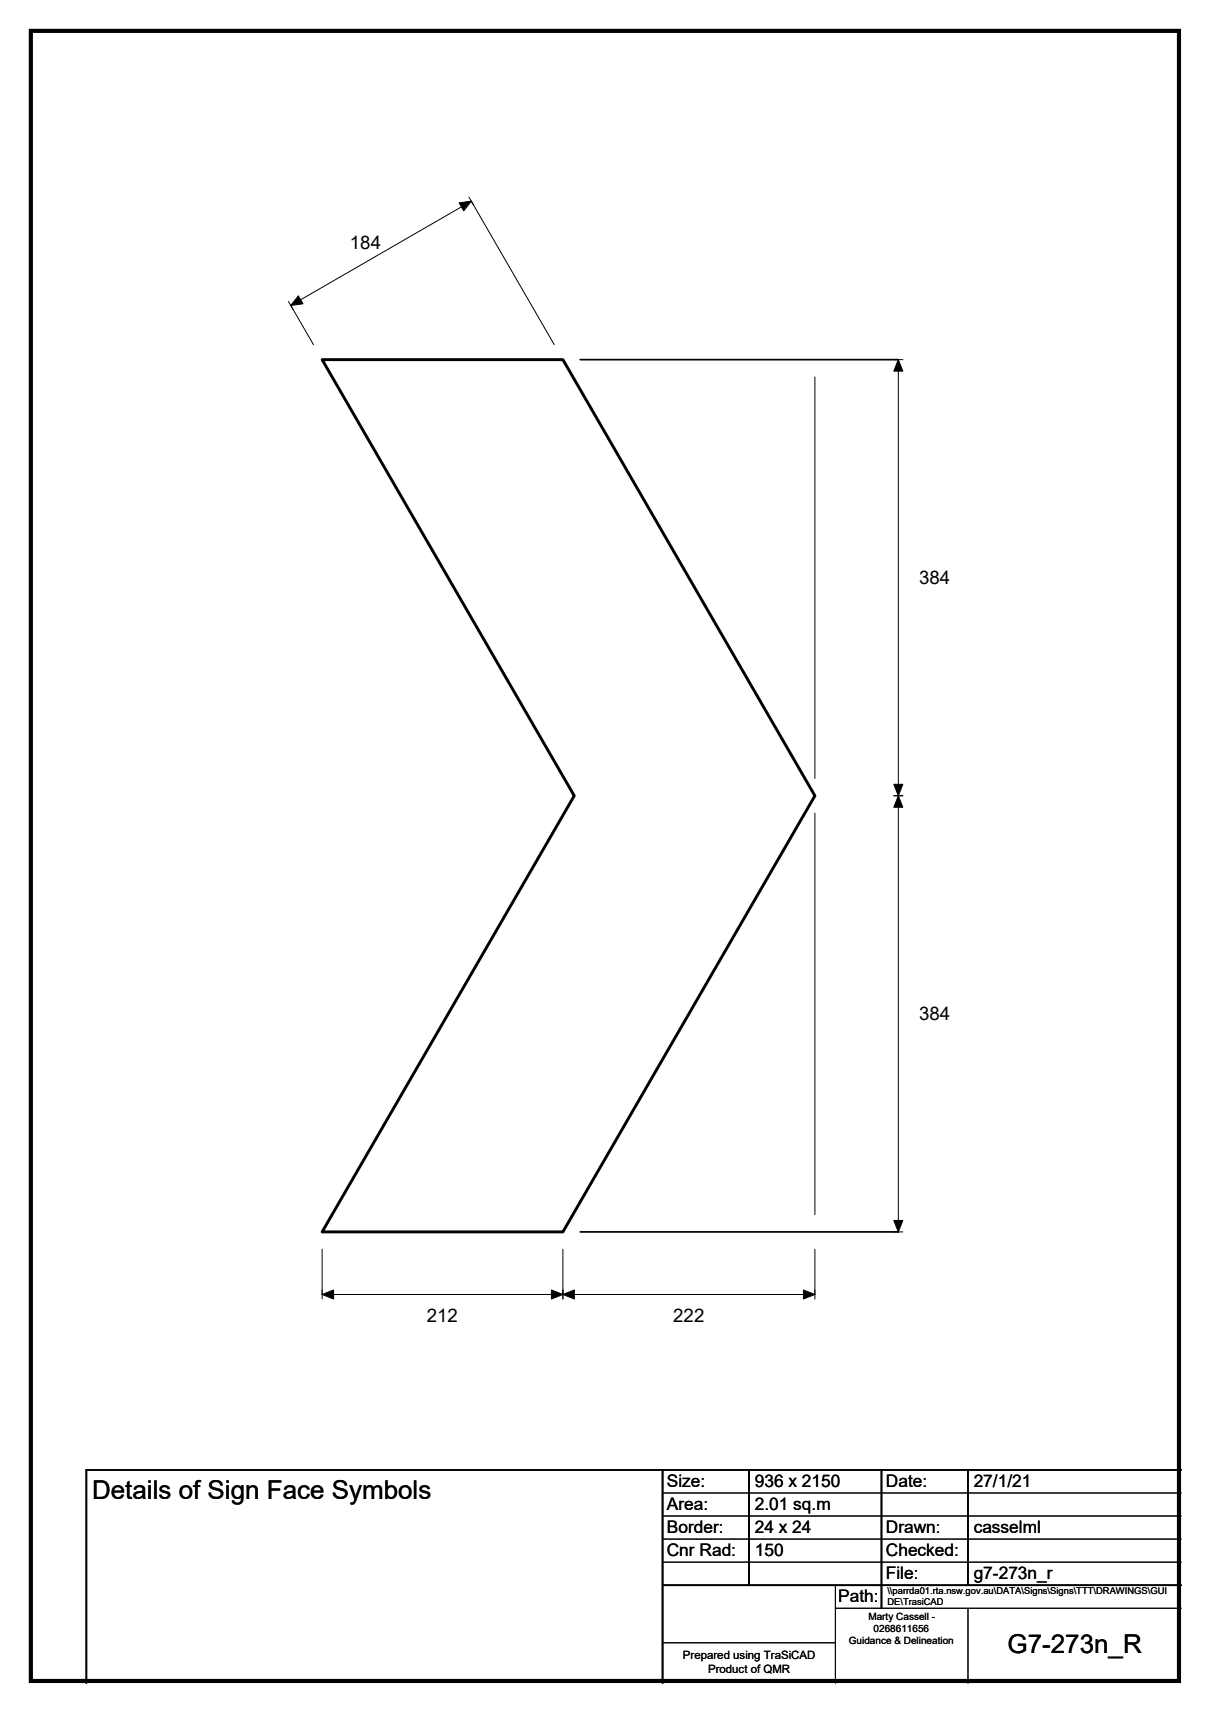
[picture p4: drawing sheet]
<svg xmlns="http://www.w3.org/2000/svg" width="210mm" height="297mm" viewBox="0 0 210 297" stroke-linecap="round" stroke-linejoin="round" font-family="sans-serif">
<defs><g id="words">
<g font-size="4.5">
<text x="16" y="260.1">Details of Sign Face Symbols</text>
<text x="174.8" y="286.9">G7-273n_R</text>
</g>
<g font-size="3.2">
<text x="60.7" y="43.2">184</text>
<text x="159.5" y="101.3">384</text>
<text x="159.5" y="177">384</text>
<text x="74.1" y="229.3">212</text>
<text x="116.8" y="229.3">222</text>
</g>
<g font-size="3">
<text x="115.7" y="258">Size:</text>
<text x="131" y="258">936 x 2150</text>
<text x="153.7" y="258">Date:</text>
<text x="169" y="258">27/1/21</text>
<text x="115.7" y="262">Area:</text>
<text x="131" y="262">2.01 sq.m</text>
<text x="115.7" y="266">Border:</text>
<text x="115.7" y="270">Cnr Rad:</text>
<text x="131" y="266">24 x 24</text>
<text x="131" y="270">150</text>
<text x="153.7" y="266">Drawn:</text>
<text x="153.7" y="270">Checked:</text>
<text x="169" y="266">casselml</text>
<text x="153.7" y="274">File:</text>
<text x="169" y="274">g7-273n_r</text>
<text x="145.5" y="278">Path:</text>
</g>
<g font-size="2">
<text x="118.5" y="287.8">Prepared using TraSiCAD</text>
<text x="122.9" y="290.2">Product of QMR</text>
</g>
<g font-size="1.7">
<text x="150.7" y="281.1">Marty Cassell -</text>
<text x="147.3" y="285.2">Guidance &amp; Delineation</text>
<text x="151.6" y="283.1">0268611656</text>
</g>
<g font-size="1.6">
<text x="154" y="276.6">\\parrda01.rta.nsw.gov.au\DATA\Signs\Signs\TTT\DRAWINGS\GUI</text>
<text x="154" y="278.5">DE\TrasiCAD</text>
</g>
</g></defs>
<path d="M100.7 62.4h55.2M100.7 213.7h55.2M115 255v37M130 255v20M153 255v24M168 255v20M205 255h-190v37M115 275h90" fill="none" stroke="#000" stroke-width=".3"/>
<g fill="none" stroke="#000" stroke-width=".17">
<path d="M81.4 34.2l.8 1.4M50.1 52.3l.8 1.4M54.4 59.8l-3.9-6.8 31.3-18.1 14.4 24.9M141.4 65.4v69.7M155.1 62.4h1.6M155.9 62.4v151.3M155.1 138.1h1.6M141.4 141.1v69.6M55.9 216.7v8.7M97.7 216.7v8.7M141.4 216.7v8.7M155.1 213.7h1.6"/>
<path d="M55.9 224.6h85.5M115 259h90M115 263h90M115 267h90M115 271h90M145 279h60M145 275v17M168 279v13M115 285h30"/>
</g>
<path d="M79.7 35.2l2.1-.3-1.3 1.7zM51.8 51.3l.8 1.4-2.1 .3zM155.9 62.4l.8 2h-1.6zM155.1 136.1h1.6l-.8 2zM155.9 138.1l.8 2h-1.6zM155.1 211.8h1.6l-.8 1.9zM55.9 224.6l2-.8v1.6zM95.7 223.8l2 .8-2 .8zM97.7 224.6l2-.8v1.6zM139.4 223.8l2 .8-2 .8z" fill="#000" stroke="#000" stroke-width=".17"/>
<path d="M55.9 62.4h41.8l43.7 75.7-43.7 75.6h-41.8l43.8-75.6z" fill="none" stroke="#000" stroke-width=".51"/>
<path d="M5.4 5.4h199.2v286.3h-199.2z" fill="none" stroke="#000" stroke-width=".72"/>
<use href="#words"/>
</svg>
